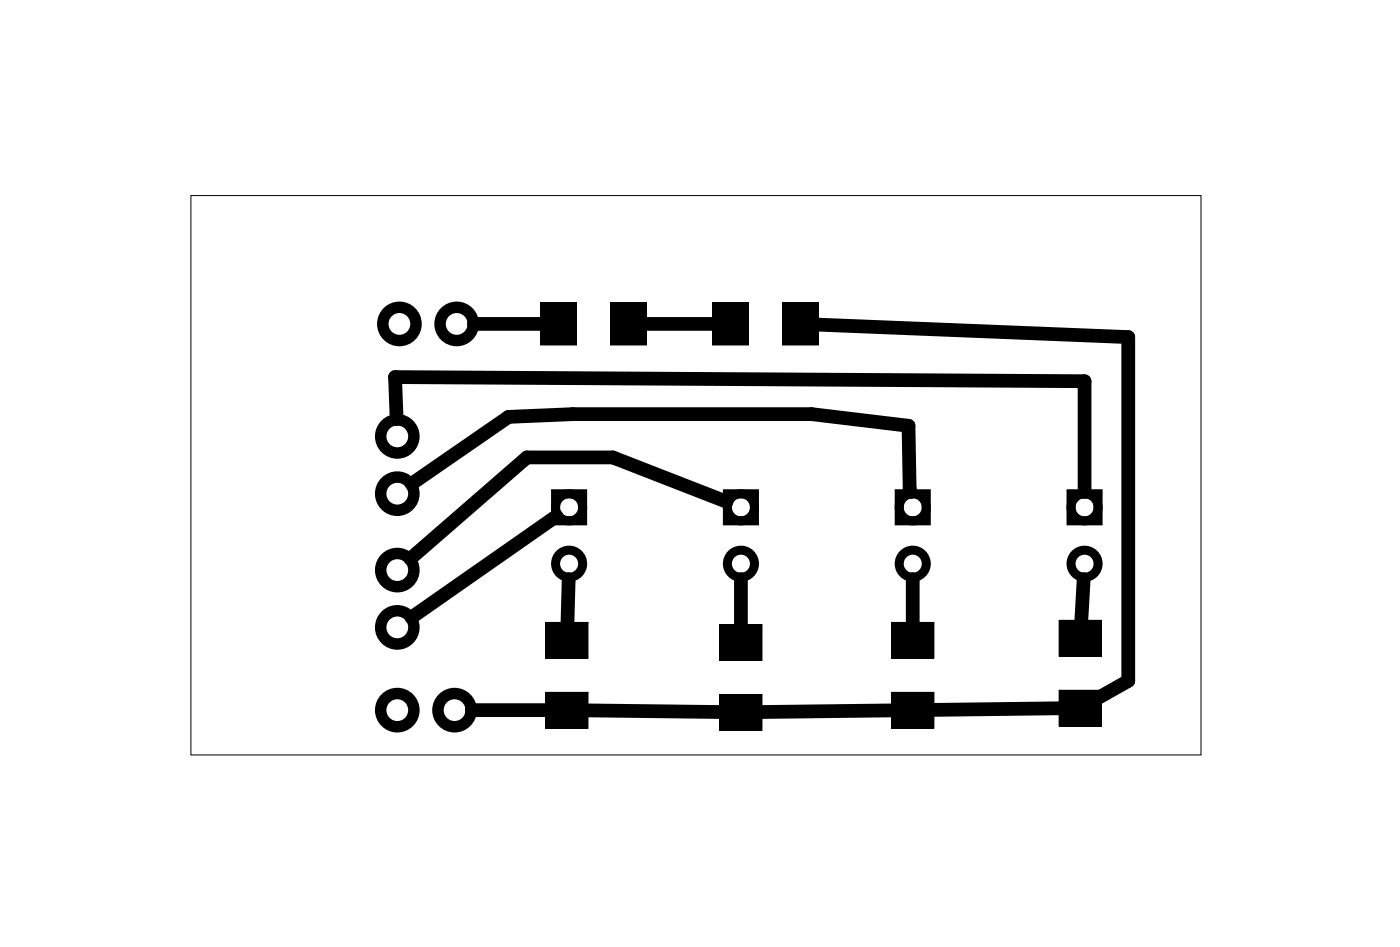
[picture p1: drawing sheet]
<svg xmlns="http://www.w3.org/2000/svg" width="62mm" height="42mm" viewBox="0 0 62 42" stroke-linecap="round" stroke-linejoin="round" font-family="sans-serif">
<path d="M8.5 8.7h44.8v24.8h-44.8z" fill="none" stroke="#000" stroke-width=".04"/>
<g fill="none" stroke="#000" stroke-width=".4">
<path d="M24.6 21.9h1.2v1.2h-1.2zM32.3 21.9h1.2v1.2h-1.2zM39.9 21.9h1.2v1.2h-1.2zM47.5 21.9h1.2v1.2h-1.2z"/>
<circle cx="25.2" cy="22.5" r=".6"/>
<circle cx="25.2" cy="25" r=".6"/>
<circle cx="32.9" cy="22.5" r=".6"/>
<circle cx="32.9" cy="25" r=".6"/>
<circle cx="40.5" cy="22.5" r=".6"/>
<circle cx="40.5" cy="25" r=".6"/>
<circle cx="48.1" cy="22.5" r=".6"/>
<circle cx="48.1" cy="25" r=".6"/>
</g>
<g fill="#000">
<path d="M24 13.4h1.6v1.9h-1.6zM27.1 13.4h1.6v1.9h-1.6zM31.6 13.4h1.6v1.9h-1.6zM34.7 13.4h1.6v1.9h-1.6zM24.2 30.7h1.9v1.6h-1.9zM24.2 27.6h1.9v1.6h-1.9zM31.9 30.8h1.9v1.6h-1.9zM31.9 27.7h1.9v1.6h-1.9zM39.5 30.7h1.9v1.6h-1.9zM39.5 27.6h1.9v1.6h-1.9zM47 30.6h1.9v1.6h-1.9zM47 27.5h1.9v1.6h-1.9z"/>
<path d="M24 13.4h1.6v1.9h-1.6zM24 13.4v1.9h1.6v-1.9z"/>
<path d="M27.1 13.4h1.6v1.9h-1.6zM27.1 13.4v1.9h1.6v-1.9z"/>
<path d="M31.6 13.4h1.6v1.9h-1.6zM31.6 13.4v1.9h1.6v-1.9z"/>
<path d="M34.7 13.4h1.6v1.9h-1.6zM34.7 13.4v1.9h1.6v-1.9z"/>
<path d="M24.2 30.7h1.9v1.6h-1.9zM24.2 30.7v1.6h1.9v-1.6z"/>
<path d="M24.2 27.6h1.9v1.6h-1.9zM24.2 27.6v1.6h1.9v-1.6z"/>
<path d="M31.9 30.8h1.9v1.6h-1.9zM31.9 30.8v1.6h1.9v-1.6z"/>
<path d="M31.9 27.7h1.9v1.6h-1.9zM31.9 27.7v1.6h1.9v-1.6z"/>
<path d="M39.5 30.7h1.9v1.6h-1.9zM39.5 30.7v1.6h1.9v-1.6z"/>
<path d="M39.5 27.6h1.9v1.6h-1.9zM39.5 27.6v1.6h1.9v-1.6z"/>
<path d="M47 30.6h1.9v1.6h-1.9zM47 30.6v1.6h1.9v-1.6z"/>
<path d="M47 27.5h1.9v1.6h-1.9zM47 27.5v1.6h1.9v-1.6z"/>
</g>
<g fill="none" stroke="#000" stroke-width=".51">
<circle cx="17.6" cy="19.3" r=".74"/>
<circle cx="17.7" cy="14.4" r=".74"/>
<circle cx="20.3" cy="14.4" r=".74"/>
<circle cx="17.6" cy="25.3" r=".74"/>
<circle cx="17.6" cy="21.9" r=".74"/>
<circle cx="17.6" cy="27.8" r=".74"/>
<circle cx="17.6" cy="31.5" r=".74"/>
<circle cx="20.2" cy="31.5" r=".74"/>
</g>
<g fill="none" stroke="#000" stroke-width=".61">
<path d="M17.6 18.6l-.1-1.9 30.6 .2v4.9M21 14.4h3.1M28.5 14.4h3.2M36.2 14.4l13.8 .5v15.3l-1.3 .7M18.2 21.5l4.4-3 2.8-.1h10.6l4.3 .5 .1 2.9M20.9 31.5h3.4M24.7 22.9l-6.5 4.5M25.2 25.7v2M26 31.5l6.1 .1M32.2 22.2l-5-1.9h-3.8l-5.2 4.5M32.9 25.7v2.1M39.7 31.5l-6 .1"/>
<path d="M40.5 25.7v2M47.1 31.4l-5.8 .1M48.1 25.7l-.2 1.9"/>
</g>
</svg>
